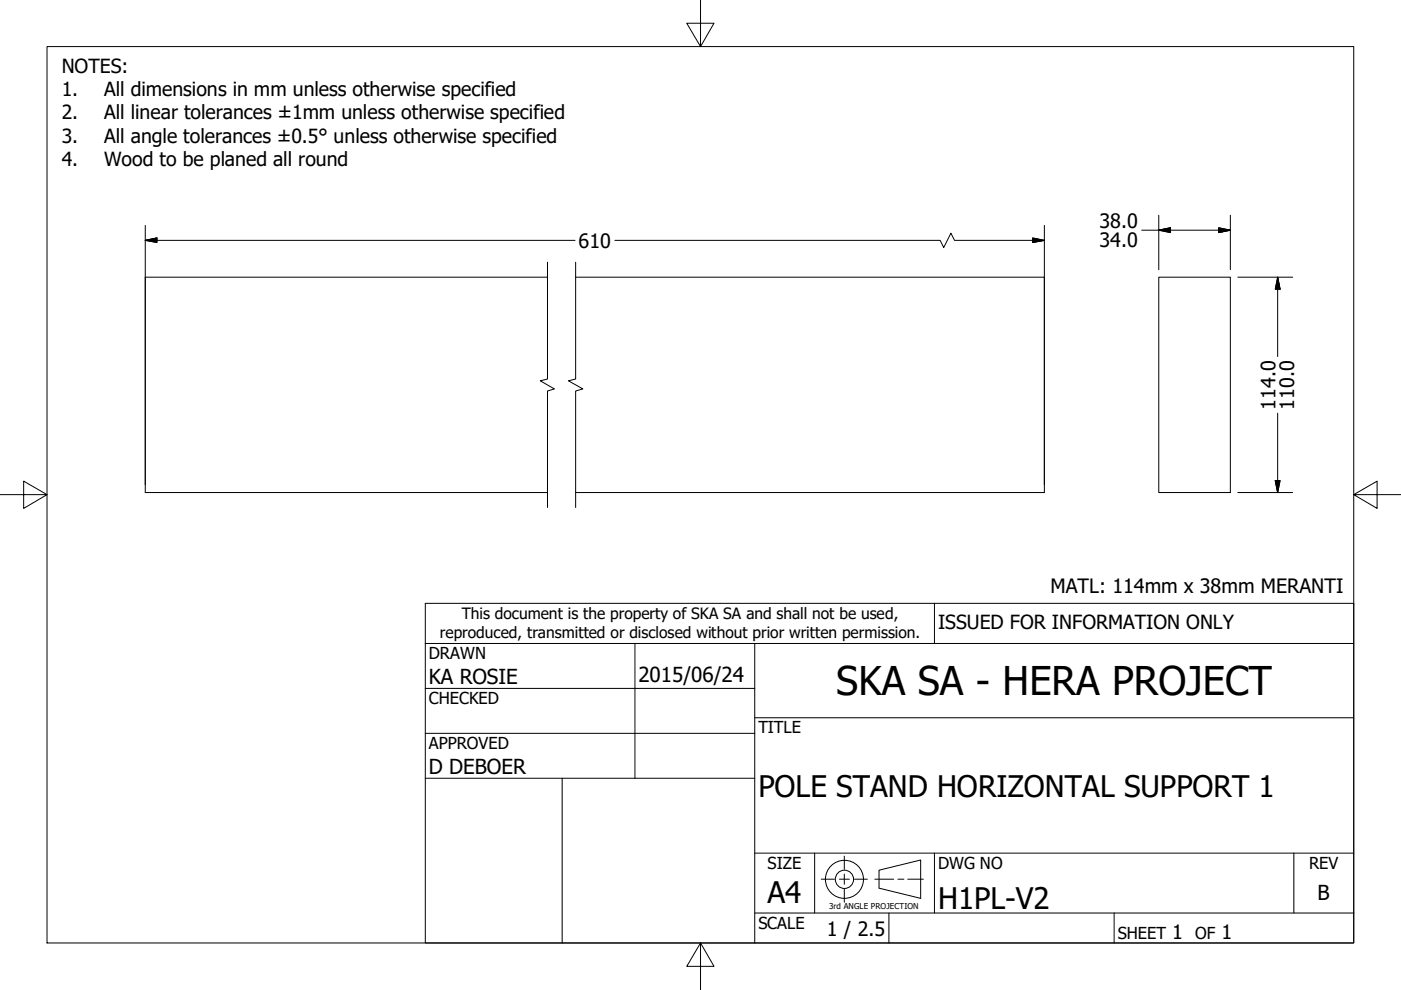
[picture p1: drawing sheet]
<svg xmlns="http://www.w3.org/2000/svg" width="297mm" height="210mm" viewBox="0 0 297 210" stroke-linecap="round" stroke-linejoin="round" font-family="sans-serif">
<defs><g id="words">
<text font-size="8.4" x="177.3" y="147.4">SKA SA - HERA PROJECT</text>
<g font-size="6.3">
<text x="160.8" y="169">POLE STAND HORIZONTAL SUPPORT 1</text>
<text x="162.8" y="191.4">A4</text>
<text x="198.9" y="192.8">H1PL-V2</text>
</g>
<g font-size="4.4">
<text x="90.9" y="145.1">KA ROSIE</text>
<text x="135.4" y="144.5">2015/06/24</text>
<text x="90.9" y="164.1">D DEBOER</text>
<text x="279.3" y="190.7">B</text>
</g>
<g font-size="4.2">
<text x="122.7" y="52.5">610</text>
<text x="233.1" y="48.4">38.0</text>
<text x="233.1" y="52.3">34.0</text>
<text x="270.4" y="86.8" transform="rotate(-90 270.4 86.8)">114.0</text>
<text x="274.4" y="86.8" transform="rotate(-90 274.4 86.8)">110.0</text>
<text x="222.8" y="125.8">MATL: 114mm x 38mm MERANTI</text>
<text x="175.3" y="198.5">1 / 2.5</text>
<text x="248.5" y="199.1">1</text>
<text x="259" y="199.1">1</text>
</g>
<g font-size="4.1">
<text x="13.1" y="15.5">NOTES:</text>
<text x="13.1" y="20.4">1.</text>
<text x="22.1" y="20.4">All dimensions in mm unless otherwise specified</text>
<text x="13.1" y="25.3">2.</text>
<text x="22.1" y="25.3">All linear tolerances ±1mm unless otherwise specified</text>
<text x="13.1" y="30.3">3.</text>
<text x="13.1" y="35.2">4.</text>
<text x="22.1" y="30.3">All angle tolerances ±0.5° unless otherwise specified</text>
<text x="22.1" y="35.2">Wood to be planed all round</text>
<text x="198.9" y="133.4">ISSUED FOR INFORMATION ONLY</text>
</g>
<g font-size="3.5">
<text x="90.9" y="139.7">DRAWN</text>
<text x="90.9" y="149.3">CHECKED</text>
<text x="160.8" y="155.5">TITLE</text>
<text x="90.9" y="158.8">APPROVED</text>
<text x="162.8" y="184.2">SIZE</text>
<text x="198.9" y="184.2">DWG NO</text>
<text x="277.6" y="184.2">REV</text>
<text x="160.8" y="196.9">SCALE</text>
<text x="237" y="199.1">SHEET</text>
<text x="253.4" y="199.1">OF</text>
</g>
<g font-size="3.3">
<text x="97.9" y="131.3">This document is the property of SKA SA and shall not be used,</text>
<text x="93.3" y="135.2">reproduced, transmitted or disclosed without prior written permission.</text>
</g>
<text font-size="1.7" x="175.8" y="192.8">3rd ANGLE PROJECTION</text>
</g></defs>
<!-- layer: Visible (ANSI) -->
<path d="M116.1 58.8h-85.3v45.6h85.3M122 58.8h99.4v45.6h-99.4M245.7 58.8h15.2v45.6h-15.2z" fill="none" stroke="#000" stroke-width=".21"/>
<!-- layer: Break Line (ANSI) -->
<path d="M116.1 55.6v24.8l-1.5 .3 2.9 1.8-1.4 .4v24.7M122 55.6v24.8l-1.5 .3 3.1 1.8-1.6 .4v24.7" fill="none" stroke="#000" stroke-width=".21"/>
<!-- layer: Border (ANSI) -->
<path d="M148.5 -.1v10l-2.9-5h5.8l-2.9 5M10 9.9h277v190h-277zM0 104.9h10l-5-2.9v5.8l5-2.9M287 104.9l5 2.9v-5.8l-5 2.9h10M148.5 199.9l2.9 5h-5.8l2.9-5v10" fill="none" stroke="#000" stroke-width=".21"/>
<!-- layer: Title (ANSI) -->
<g fill="none" stroke="#000" stroke-width=".21">
<path d="M90.2 127.9h196.8v72h-196.8zM90.2 136.4h196.8M134.6 136.4v28.6M160 136.4v63.5M198.1 127.9v8.5M90.2 146h69.8M90.2 155.5h69.8M160 152.2h127M90.2 165h69.8M119.2 165v34.9M160 193.6h127M160 180.9h127"/>
<path d="M172.7 180.9v12.7M188.5 193.6v6.3M198.1 180.9v12.7M236.2 193.6v6.3M274.3 180.9v12.7"/>
</g>
<!-- layer: Dimension (ANSI) -->
<g fill="none" stroke="#000" stroke-width=".21">
<path d="M30.8 51l2.5-.5v.9zM30.8 51h91.1M30.8 47.8v55M130.4 51h68.9l.8 1.5 1.5-3.1 .8 1.6h19M218.9 50.5l2.5 .5-2.5 .4zM221.4 47.8v55M242.1 48.8h18.8M245.7 48.8l2.5-.5v1zM245.7 45.6v11.6M258.4 48.3l2.5 .5-2.5 .5zM260.9 45.6v11.6M262.4 58.8h11.7"/>
<path d="M270.9 58.8l.5 2.5h-1zM270.9 58.8v16.8M270.9 87.6v16.8M262.4 104.4h11.7M270.4 101.9h1l-.5 2.5z"/>
</g>
<path d="M30.8 51l2.5-.5zM30.8 51l2.5-.5v.9zM218.9 51.4l2.5-.4zM218.9 50.5l2.5 .5-2.5 .4zM245.7 48.8l2.5-.5zM245.7 48.8l2.5-.5v1zM258.4 49.3l2.5-.5zM258.4 48.3l2.5 .5-2.5 .5zM270.9 58.8l.5 2.5zM270.9 58.8l.5 2.5h-1zM270.4 101.9l.5 2.5zM270.4 101.9h1l-.5 2.5z" fill="#000" stroke="#000" stroke-width=".21"/>
<!-- layer: Sketch Geometry (ANSI) -->
<g fill="none" stroke="#000" stroke-width=".21">
<path d="M174.1 186.4h2.8M178 186.4h2.1M179 181.5v2.8M179 185.3v2.2M179 188.5v2.8M181.2 186.4h2.7M185.5 186.4h4M186.4 184.5l8.8-2.2v8.2l-8.8-2.2zM190.4 186.4h1.2M192.5 186.4h3.3"/>
<circle cx="179" cy="186.4" r="4"/>
<circle cx="179" cy="186.4" r="1.94"/>
</g>
<use href="#words"/>
</svg>
